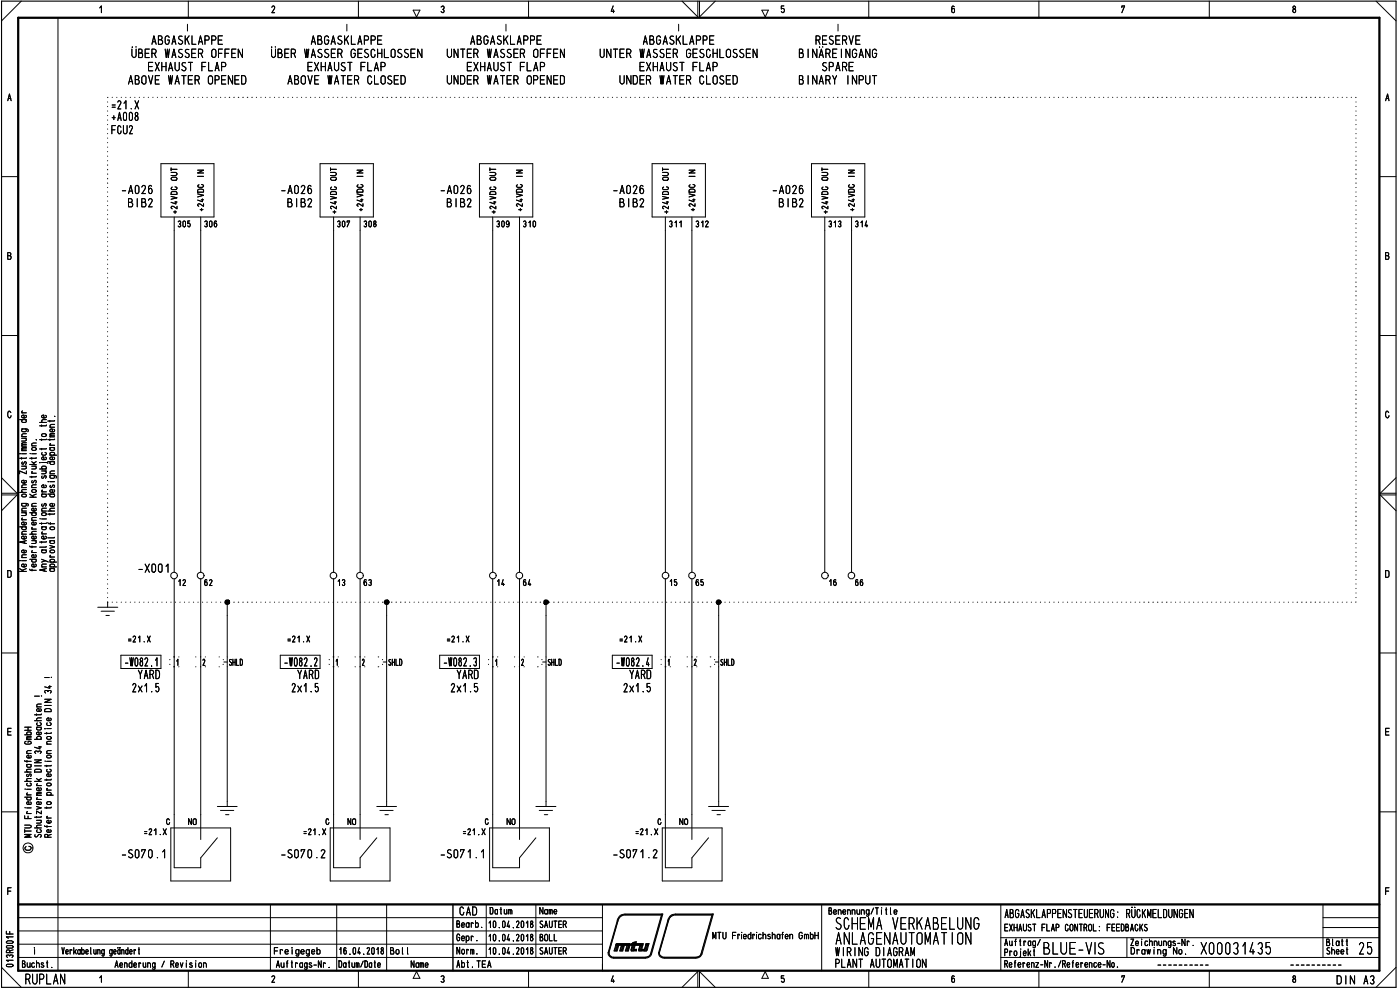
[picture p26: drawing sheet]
<svg xmlns="http://www.w3.org/2000/svg" width="420mm" height="297mm" viewBox="0 0 420 297" stroke-linecap="round" stroke-linejoin="round" font-family="sans-serif">
<defs><g id="words">
<text font-size="7.3" x="329.2" y="286.4">S</text>
<g font-size="5.3">
<text x="250.5" y="279">SO</text>
<text x="250.7" y="283.5">ABLAG-\AUTOldT 0</text>
<text x="312.9" y="286.4">3LU1-V</text>
</g>
<g font-size="4.6">
<text x="387.7" y="4">8</text>
<text x="39.4" y="17.4">UBER WASSER OFFEN</text>
<text x="45.4" y="13.5">ABGASKLAPPE</text>
<text x="81.3" y="17.4">ÜBER WASSER GESCHLOSSEN</text>
<text x="93.3" y="13.5">ABGASKLAPPE</text>
<text x="134" y="17.4">UNTER WASSER OFFEN</text>
<text x="141.1" y="13.5">ABGASKLAPPE</text>
<text x="179.9" y="17.4">UNTER WASSER GESCHLOSSEN</text>
<text x="192.9" y="13.5">ABGASKLAPPE</text>
<text x="239.6" y="17.4">BINÄREINGANG</text>
<text x="244.6" y="13.5">RESERVE</text>
<text x="44.3" y="21.4">EXHAUST FLAP</text>
<text x="92.1" y="21.4">EXHAUST FLAP</text>
<text x="139.9" y="21.4">EXHAUST FLAP</text>
<text x="191.7" y="21.4">EXHAUST FLAP</text>
<text x="246.5" y="21.4">SPARE</text>
<text x="38.4" y="25.4">ABOVE WATER OPENED</text>
<text x="86.2" y="25.4">ABOVE WATER CLOSED</text>
<text x="134" y="25.4">UNDER WATER OPENED</text>
<text x="185.9" y="25.4">UNDER WATER CLOSED</text>
<text x="239.6" y="25.4">BINARY INPUT</text>
<text x="32.8" y="32.9">.21.X</text>
<text x="415.7" y="30.4">A</text>
<text x="33.3" y="40.3">FCU2</text>
<text x="33.3" y="36.3">+A008</text>
<text x="36.2" y="58.3">-A026</text>
<text x="84" y="58.3">-A026</text>
<text x="131.9" y="58.3">-A026</text>
<text x="183.7" y="58.3">-A026</text>
<text x="231.5" y="58.3">-A026</text>
<text x="38.3" y="62.2">BIB2</text>
<text x="86.1" y="62.2">BIB2</text>
<text x="133.9" y="62.2">BIB2</text>
<text x="185.8" y="62.2">BIB2</text>
<text x="233.6" y="62.2">BIB2</text>
<text x="41.4" y="171.9">-X001</text>
<text x="37.2" y="200">1082.1</text>
<text x="41.3" y="203.8">YARD</text>
<text x="85" y="200">1082.2</text>
<text x="89.2" y="203.8">YARD</text>
<text x="132.9" y="200">1082.3</text>
<text x="137" y="203.8">YARD</text>
<text x="184.7" y="200">1082.4</text>
<text x="188.8" y="203.8">YARD</text>
<text x="39.5" y="207.8">2x1.5</text>
<text x="87.3" y="207.8">2x1.5</text>
<text x="135.1" y="207.8">2x1.5</text>
<text x="186.9" y="207.8">2x1.5</text>
<text x="137.8" y="274.7">CAD</text>
<text x="301.5" y="275.5">ABOASKLAPPENSTEUERUNG: RÜCKMELDUNGEN</text>
<text x="250.7" y="286.9">WIRING DIAGRAM</text>
<text x="250.4" y="290.4">PLANT AUTOMATION</text>
<text x="7.6" y="295.4">RUPLAN</text>
<text x="401" y="295.4">DIN A3//</text>
</g>
<g font-size="3.9">
<text x="36.2" y="257.6">-S070.1</text>
<text x="84" y="257.6">-S070.2</text>
<text x="131.9" y="257.6">-S071.1</text>
<text x="183.7" y="257.6">-S071.2</text>
<text x="387.8" y="294.9">8</text>
</g>
<g font-size="3.1">
<text x="81.2" y="4">2</text>
<text x="132" y="4">3</text>
<text x="183" y="4">4</text>
<text x="228.5" y="5">V'</text>
<text x="285.2" y="4">6</text>
<text x="336.3" y="4">7</text>
<text x="2.2" y="30.4">A</text>
<text x="53.2" y="68.2">305</text>
<text x="61.2" y="68.2">305</text>
<text x="101.1" y="68.2">307</text>
<text x="109" y="68.2">308</text>
<text x="148.9" y="68.2">309</text>
<text x="156.9" y="68.2">310</text>
<text x="200.7" y="68.2">311</text>
<text x="208.7" y="68.2">312</text>
<text x="248.5" y="68.2">313</text>
<text x="256.5" y="68.2">314</text>
<text x="2.2" y="78">B</text>
<text x="415.7" y="78">B</text>
<text x="2" y="173.4">D</text>
<text x="415.5" y="173.4">D</text>
<text x="53.2" y="175.9">12</text>
<text x="61.2" y="175.9">62</text>
<text x="101" y="175.9">13</text>
<text x="109" y="175.9">63</text>
<text x="148.9" y="175.9">14</text>
<text x="156.9" y="175.9">64</text>
<text x="200.7" y="175.9">15</text>
<text x="208.7" y="175.9">65</text>
<text x="248.5" y="175.9">16</text>
<text x="256.5" y="175.9">55</text>
<text x="67.2" y="181.5">•</text>
<text x="38.2" y="192.8">.21.X</text>
<text x="86.1" y="192.8">.21.X</text>
<text x="133.9" y="192.8">.21.X</text>
<text x="185.7" y="192.8">.21.X</text>
<text x="68.7" y="199.8">SHLD</text>
<text x="114.4" y="199.8">:-SHLD</text>
<text x="162.3" y="199.8">:-SHLD</text>
<text x="214.1" y="199.8">:-SHLD</text>
<text x="2" y="220.7">E</text>
<text x="415.5" y="220.7">E</text>
<text x="43" y="250.6">.21.X</text>
<text x="56.5" y="247.6">NO</text>
<text x="90.9" y="250.6">.21.X</text>
<text x="104.3" y="247.6">NO</text>
<text x="138.7" y="250.6">.21.X</text>
<text x="152" y="247.6">NO</text>
<text x="190.5" y="250.6">.21.X</text>
<text x="203.9" y="247.6">NO</text>
<text x="2" y="268.6">F</text>
<text x="415.5" y="268.6">F</text>
<text x="146.9" y="274.4">Datum</text>
<text x="161.9" y="274.4">Name</text>
<text x="248.6" y="274.5">Benennung/Title</text>
<text x="136.9" y="278.4">Bearb.</text>
<text x="146.3" y="278.5">10.04.2018</text>
<text x="161.9" y="278.5">SAUTER</text>
<text x="213.7" y="281.9">MTU Friedrichshafen GmbH</text>
<text x="301.3" y="279.5">EXHAUST FLAP CONTROL: FEEDBACKS</text>
<text x="18.4" y="286.4">Verkabelung geändert</text>
<text x="82.2" y="286.4">Freigegeb</text>
<text x="101.5" y="286.4">16.04.2018</text>
<text x="117" y="286.4">Bo</text>
<text x="122.1" y="286.4">l</text>
<text x="136.9" y="282.4">Gebr.</text>
<text x="137" y="286.4">Norm.</text>
<text x="146.3" y="282.4">10.04.2018</text>
<text x="146.3" y="286.4">10.04.2018</text>
<text x="161.9" y="286.4">SAUTER</text>
<text x="161.9" y="282.4">BOLL</text>
<text x="301.4" y="283.8">Auftrag/</text>
<text x="301.4" y="286.9">Projekt</text>
<text x="339.2" y="284">Zeichnungs-Nr. vn</text>
<text x="339.3" y="286.4">Draw ing No.</text>
<text x="398" y="283.9">Blatt</text>
<text x="398" y="286.4">Sheet</text>
<text x="6.5" y="290.4">Buchst.</text>
<text x="34.3" y="290.4">Aenderung / Revision</text>
<text x="82.8" y="290.4">Auf trags-Nr .</text>
<text x="101.5" y="290.4">Datum/Date</text>
<text x="123.2" y="290.4">Name</text>
<text x="136.9" y="290.4">Abt. TEA</text>
<text x="301.3" y="290.4">Referenz-Nr./Reference-No.</text>
<text x="81.4" y="294.9">2</text>
<text x="132.1" y="294.9">3</text>
<text x="183.3" y="294.9">4</text>
<text x="234.3" y="294.9">5</text>
<text x="285.4" y="294.9">6</text>
<text x="336.5" y="294.9">7</text>
</g>
<g font-size="2.8">
<text x="53.3" y="64.2" transform="rotate(-90 53.3 64.2)">+24VDC OUT</text>
<text x="101.1" y="64.2" transform="rotate(-90 101.1 64.2)">+24VDC OUT</text>
<text x="148.9" y="64.2" transform="rotate(-90 148.9 64.2)">+24VDC OUT</text>
<text x="200.7" y="64.2" transform="rotate(-90 200.7 64.2)">+24VDC OUT</text>
</g>
<g font-size="2.4">
<text x="6.2" y="126.9">o</text>
<text x="162.9" y="181.5">•</text>
<text x="13.7" y="227.6">0</text>
<text x="7.8" y="233.2">en</text>
</g>
<g font-size="1.5">
<text x="6.3" y="124">4-</text>
<text x="16.2" y="125.6">•</text>
<text x="6.3" y="129.7">C2)</text>
<text x="12.3" y="137.9">Q.)</text>
<text x="6.3" y="139.5">&lt;/)</text>
<text x="9.3" y="142.3">2-</text>
<text x="11.6" y="140.9">.22</text>
<text x="14.8" y="143.7">C27</text>
<text x="9.3" y="145">(/)</text>
<text x="9.3" y="146.5">C</text>
<text x="12.3" y="149.3">012</text>
<text x="14.1" y="145">.-</text>
<text x="6.3" y="152.1">C21 C</text>
<text x="8.7" y="154.9">'VJ</text>
<text x="12.3" y="153.5">C.0</text>
<text x="12.3" y="152.1">CfC</text>
<text x="5.5" y="159.1">12</text>
<text x="6.3" y="156.3">2.-</text>
<text x="9.3" y="156.7">C-</text>
<text x="9.3" y="159.1">2-</text>
<text x="12.3" y="161.9">0-</text>
<text x="12.3" y="159.1">C2</text>
<text x="12.3" y="160.4">2.</text>
<text x="16" y="161.9">,</text>
<text x="9.3" y="166">c-</text>
<text x="11.7" y="164.6">•-•</text>
<text x="6.3" y="168.8">-</text>
<text x="12.2" y="168.8">&gt;,22.</text>
<text x="14.7" y="170.3">0.</text>
<text x="214.6" y="181.5">•</text>
<text x="13.2" y="208.1">C,&quot;</text>
<text x="13.2" y="206.7">^-1-</text>
<text x="10" y="222">12</text>
<text x="13.9" y="217.8">4_,</text>
<text x="7.8" y="226.2">C</text>
<text x="10.1" y="226.2">r&gt;</text>
<text x="13.8" y="223.4">C</text>
<text x="13.8" y="226.2">C</text>
<text x="7.8" y="237.3">2.-</text>
<text x="10.8" y="236">4-</text>
<text x="13.8" y="238.8">0.</text>
<text x="13.8" y="236">0-•</text>
<text x="7.1" y="245.4">LL</text>
<text x="7.8" y="244.3">2-</text>
<text x="10.8" y="240.2">2-.</text>
<text x="7.2" y="250">•</text>
<text x="10.2" y="251.4">Cf)</text>
<text x="1.6" y="280.4">11-</text>
<text x="1.7" y="286">CC</text>
</g>
</g></defs>
<path d="M.5 .3h418.5v295.9h-418.5z" fill="none" stroke="#000" stroke-width=".34"/>
<path d="M5.5 5.3h408.5v286h-408.5zM5.5 271.4h408.5" fill="none" stroke="#000" stroke-width=".68"/>
<g fill="none" stroke="#000" stroke-width=".3">
<path d="M6.4 .3l-5.9 6M17.4 5.3v286M29.9 2.4l.5-.6v2M56.5 .3v5M107.6 .3v5M124 3h2l-1 2.1zM158.6 .3v5M204.7 .3l4.7 4.8v-4.8M209.9 .3v4.8l4.8-4.8M235.2 1.8h-.7v.9l.6-.2a.59 .59 0 0 1 .3 .8 .59 .59 0 0 1-.7 .3l-.2-.1M260.7 .3v5M311.8 .3v5"/>
<path d="M362.9 .3v5M413 .3l6 6M.5 53h5M414 53h5M.5 100.7h5M414 100.7h5M3.3 123.8a.48 .48 0 0 0-.6-.4 .48 .48 0 0 0-.4 .6v.7l.4 .6h.4l.2-.6M416.8 123.8a.48 .48 0 0 0-.6-.4 .48 .48 0 0 0-.4 .6v.7l.4 .6h.4l.3-.6M.5 148.5h4.6l-4.6 4.7M.5 143.3l4.6 4.7h-4.6M419 148.5h-4.8l4.8 4.7M419 143.3l-4.8 4.7h4.8"/>
<path d="M.5 195.9h5M414 195.9h5M.5 243.6h5M7.4 247.6h1.5l.5 .2-.1 .4-.4 .2h-1.5M7.4 249.3h2M8 242.4h1.4M9.4 250.4h-2l1.6 .4-1.6 .4h2M414 243.6h5M5.5 275.3h175.3M5.5 279.3h175.3M81.2 271.4v19.9M101 271.4v19.9"/>
<path d="M116 271.4v19.9M145.9 271.4v15.9M160.8 271.4v15.9M180.8 271.4v19.9M246.6 271.4v19.9M300.4 271.4v19.8M397 271.4v15.9M397 278.3h17M397 275.3h17M.5 290.2l5.9 6M1.9 282.6l.4-.3h1.2l.4 .5-.3 .2h-1.4zM2 283.9l1.6-.2 .3 .4-.3 .4h-1.4l-.3-.4z"/>
<path d="M2.1 289.4l1.5-.1a.38 .38 0 0 1 .3 .4 .38 .38 0 0 1-.4 .4l-1.4-.1-.2-.3zM2.2 287.3l-.3-.4a.55 .55 0 0 1 .5-.4 .55 .55 0 0 1 .5 .4 .48 .48 0 0 1 .6-.4 .48 .48 0 0 1 .4 .5l-.3 .3M3.9 288.1h-2l.6 .4M3.9 281.1h-2l.6 .4M5.5 287.3h175.3M5.5 283.3h175.3M29.9 293.4l.5-.6v1.9M56.5 291.3v4.9M107.6 291.3v4.9M125 291.5l1 2h-2zM158.6 291.3v4.9M204.7 296.2l4.7-4.7v4.7"/>
<path d="M209.9 296.2v-4.7l4.8 4.7M229.7 291.5l.9 2h-2zM260.7 291.3v4.9M300.4 287.3h113.6M300.4 281.3h113.6M311.8 291.3v4.9M338.2 281.3v6M362.9 291.3v4.9M419 290.2l-6 6"/>
<circle cx="8.4" cy="254.4" r="1.49"/>
</g>
<path d="M135.9 271.4v19.9" fill="none" stroke="#000" stroke-width=".42"/>
<g fill="none" stroke="#000" stroke-width=".3">
<path d="M7.4 219.1h2M7.4 218.2h2M8.4 218.2v.9M7.4 228.2l.1 .2h1.9M7.4 239.2h2M7.4 234.4h2M7.4 220.5h2M7.8 222.4l-.4 .4v.2l.4 .3 1.6-.2-.2-.6-.8-.1v.4M8 229.4h1.1l.3 .6-.3 .2-.9-.1-.2-.4 .3-.3M8 238.5h1.4M8 221.9h1.4M8.1 228.2v.5"/>
<path d="M8.3 237.9l-.3 .4 .3 .2M8.3 239.2l-.3 .2 .3 .6h.8l.3-.2v-.4l-.3-.2M8.3 220.5l-.3-.4 .3-.5 1.1 .2-.3 .7M9 234.9l.4 .2v.5l-.3 .2-.9-.1-.2-.2 .2-.5M9.2 226.7l.2 .2-.2 .5h-.9l-.3-.5 .7-.3v.8M9.4 233.6l-1.3 .1-.1 .5 .4 .2M9.4 230.8l-1.3 .1-.1 .5 .4 .2M9.4 221.4h-1.1l-.3 .2 .3 .3M9.4 221l-1.3 .1-.1 .1 .3 .2M9.4 229.4h-.2M7.4 247.6h1.5l.5 .2-.1 .4-.4 .2h-1.5M7.4 249.3h2"/>
<path d="M7.6 242.4h.1M8 242.4h1.4M9.2 240.6l.2 .3-.2 .5h-.9l-.3-.4 .1-.3 .6-.2v.9M9.4 250.4h-2l1.6 .4-1.6 .4h2"/>
</g>
<g fill="none" stroke="#000" stroke-width=".3">
<path d="M7.4 219.1h2M7.4 218.2h2M8.4 218.2v.9M10.4 216.2h2M10.4 208.9h1.4M11 218.2h1.1l.3 .6-.3 .2h-.8l-.3-.2 .3-.6M11 214.2v.4M11 212.1h1.4M12 216.8l.4 .4-.3 .5h-.8l-.3-.4 .2-.4M12.1 219.7l.3 .4-.4 .4-1-.2v-.5l.7-.2v.9M12.1 212.7l.3 .2-.3 .5h-.9l-.2-.5 .7-.3v.8M12.4 215.4l-1.3 .2-.1 .3 .4 .3"/>
<path d="M12.4 214.2l-.1 .3h-1.9M12.4 211.2l-1.2 .1-.2 .2 .2 .6M12.4 218.2l-.2 .1M7.4 228.2l.1 .2h1.9M7.4 239.2h2M7.4 234.4h2M7.4 220.5h2M7.8 222.4l-.4 .4v.2l.4 .3 1.6-.2-.2-.6-.8-.1v.4M8 229.4h1.1l.3 .6-.3 .2-.9-.1-.2-.4 .3-.3M8 238.5h1.4M8 221.9h1.4M8.1 228.2v.5"/>
<path d="M8.3 237.9l-.3 .4 .3 .2M8.3 239.2l-.3 .2 .3 .6h.8l.3-.2v-.4l-.3-.2M8.3 220.5l-.3-.4 .3-.5 1.1 .2-.3 .7M9 234.9l.4 .2v.5l-.3 .2-.9-.1-.2-.2 .2-.5M9.2 226.7l.2 .2-.2 .5h-.9l-.3-.5 .7-.3v.8M9.4 233.6l-1.3 .1-.1 .5 .4 .2M9.4 230.8l-1.3 .1-.1 .5 .4 .2M9.4 221.4h-1.1l-.3 .2 .3 .3M9.4 221l-1.3 .1-.1 .1 .3 .2M9.4 229.4h-.2M10.4 228h2l-2 .9h2M10.4 229.8h2"/>
<path d="M10.5 231.1l.3-.3h1.2l.4 .3v.5h-2zM11 233.6l1 .8M11.6 224.1h.8M12 223.9v.8l-1.6-.5M12.1 236.4l.3 .5-.4 .3-1-.1v-.5l.2-.2h.5v.8M12.4 238.2h-1.2l-.2 .2 .2 .3M12.4 237.7h-1.2l-.2 .3 .4 .2M12.4 233.6l-.8 .4M7.6 242.4h.1M9.2 240.6l.2 .3-.2 .5h-.9l-.3-.4 .1-.3 .6-.2v.9M10.4 248.4h2M11 242l1.4 .4-1.4 .4"/>
<path d="M11 246.1h1.4M11 244.9v.5M12 248.9l.4 .4-.3 .5-1.1-.2v-.3l.2-.3M12 246.1l.3 .2v.5l-1.3 .2M12.1 240.6l.3 .3-.3 .5h-.9l-.2-.4v-.3l.7-.2v.9M12.4 247.6h-1.3l-.1 .5 .4 .3M12.4 244.9l-.1 .3h-1.9M12.4 243.3v.9l-1.4-.9v.9"/>
</g>
<g fill="none" stroke="#000" stroke-width=".3">
<path d="M10.4 216.2h2M10.4 208.9h1.4M11 218.2h1.1l.3 .6-.3 .2h-.8l-.3-.2 .3-.6M11 214.2v.4M11 212.1h1.4M12 216.8l.4 .4-.3 .5h-.8l-.3-.4 .2-.4M12.1 219.7l.3 .4-.4 .4-1-.2v-.5l.7-.2v.9M12.1 212.7l.3 .2-.3 .5h-.9l-.2-.5 .7-.3v.8M12.5 208.9h.1M12.4 215.4l-1.3 .2-.1 .3 .4 .3M12.4 214.2l-.1 .3h-1.9M12.4 211.2l-1.2 .1-.2 .2 .2 .6"/>
<path d="M12.4 218.2l-.2 .1M10.4 228h2l-2 .9h2M10.4 229.8h2M10.5 231.1l.3-.3h1.2l.4 .3v.5h-2zM11 233.6l1 .8M11.6 224.1h.8M12 223.9v.8l-1.6-.5M12.1 236.4l.3 .5-.4 .3-1-.1v-.5l.2-.2h.5v.8M12.4 238.2h-1.2l-.2 .2 .2 .3M12.4 237.7h-1.2l-.2 .3 .4 .2M12.4 233.6l-.8 .4M10.4 248.4h2"/>
<path d="M11 242l1.4 .4-1.4 .4M11 246.1h1.4M11 244.9v.5M12 248.9l.4 .4-.3 .5-1.1-.2v-.3l.2-.3M12 246.1l.3 .2v.5l-1.3 .2M12.1 240.6l.3 .3-.3 .5h-.9l-.2-.4v-.3l.7-.2v.9M12.4 247.6h-1.3l-.1 .5 .4 .3M12.4 244.9l-.1 .3h-1.9M12.4 243.3v.9l-1.4-.9v.9"/>
</g>
<g fill="none" stroke="#000" stroke-width=".3">
<path d="M12.5 208.9h.1M13.4 212.9l.6-.3 1 .1 .4 .3v.5h-2zM13.4 209.8h2l-2 .9h2M13.4 211.7h2M13.4 203.3h1.4M13.5 218.6h.1M14 219.8v.4M14 218.6h1.4M15.1 215.5l.3 .2-.3 .5h-.8l-.3-.5 .4-.3h.3v.8M15.4 219.8v.2h-2M14 229.6v.4M14 233.8v.4"/>
<path d="M14 237.1h1.4M14.1 221.1h1.1l.2 .5-1 .2-.4-.2zM14.3 236.6h-.3l.3 .5M14.9 230.8l.5 .3-.4 .5h-.7l-.3-.2 .2-.5M15.1 232.2l.3 .3-.3 .5h-.8l-.3-.3 .1-.4 .6-.1v.8M15.4 233.8l-.1 .2h-1.9M15.4 229.6v.2h-2M13.4 247.7l.1 .3h1.9M14 245.4h1.4M14 242.1v.5M14.1 240.7l1.1-.1 .2 .5-1 .3-.4-.3zM14.1 247.7v.5"/>
<path d="M14.3 244.9l-.3 .1 .3 .4M14.4 251.2l-.2-.8-.8 .1v.7h2M15.1 249l.3 .4-.5 .4-.8-.2v-.5l.6-.2v.9M15.1 246.2l.3 .4-.5 .4-.8-.2v-.5l.6-.2v.9M15.4 242.1l-.1 .3h-1.9M15.4 250.4l-1 .3"/>
</g>
<g fill="none" stroke="#000" stroke-width=".3">
<path d="M13.4 212.9l.6-.3 1 .1 .4 .3v.5h-2zM13.4 209.8h2l-2 .9h2M13.4 211.7h2M13.4 203.3h1.4M13.5 218.6h.1M14 219.8v.4M14 218.6h1.4M15.1 215.5l.3 .2-.3 .5h-.8l-.3-.5 .4-.3h.3v.8M15.5 203.3h.1M15.4 219.8v.2h-2M14 229.6v.4M14 233.8v.4"/>
<path d="M14 237.1h1.4M14.1 221.1h1.1l.2 .5-1 .2-.4-.2zM14.3 236.6h-.3l.3 .5M14.9 230.8l.5 .3-.4 .5h-.7l-.3-.2 .2-.5M15.1 232.2l.3 .3-.3 .5h-.8l-.3-.3 .1-.4 .6-.1v.8M15.4 233.8l-.1 .2h-1.9M15.4 229.6v.2h-2M13.4 247.7l.1 .3h1.9M14 245.4h1.4M14 242.1v.5M14.1 240.7l1.1-.1 .2 .5-1 .3-.4-.3zM14.1 247.7v.5"/>
<path d="M14.3 244.9l-.3 .1 .3 .4M14.4 251.2l-.2-.8-.8 .1v.7h2M15.1 249l.3 .4-.5 .4-.8-.2v-.5l.6-.2v.9M15.1 246.2l.3 .4-.5 .4-.8-.2v-.5l.6-.2v.9M15.4 242.1l-.1 .3h-1.9M15.4 250.4l-1 .3"/>
</g>
<g fill="none" stroke="#000" stroke-width=".3">
<path d="M6 136.1h.1M6.5 137.3v.5M6.5 136.1h1.4M6.5 135.2h1.4M6.5 133.9h1.4M6.5 131.5h1.4M6.5 131h1.4M7.5 139.9l.4 .3-.1 .3-1.3 .2M7.5 131.5l.4 .3-.1 .4-1.3 .1M7.7 124.6l.2 .5-.4 .3-.9-.2v-.5l.6-.2v.9M7.9 137.3l-.1 .2h-1.9M7.9 134.7h-1.2l-.2 .3 .2 .2"/>
<path d="M7.9 134.3h-1.2l-.2 .2 .4 .2M7.9 133.3h-1.2l-.2 .3 .2 .3M7.9 132.8l-1.3 .1v.4h.3M7.9 130.1l-1.3 .2 .1 .7M8.9 139.4h2M9.5 136.1h1.4M9.5 137.3v.5M9.5 139.9h1.4M9.5 138.5l1 .9M10.5 139.9l.4 .3-.2 .4-1.2 .1M10.9 137.3v.2h-2M10.9 138.5l-.9 .4"/>
<path d="M11.9 126.7h2M12 138.8h.1M12.5 138.8h1.5l.4 .2M12.5 130.4l1-.3a.42 .42 0 0 1 .4 .5 .42 .42 0 0 1-.4 .4l-.8-.1zM12.5 127.5v.4M12.5 131.7v.5M12.5 134.5v.5M13.5 135.7l.4 .4-.3 .5-.9-.1-.2-.3 .2-.4M13.7 124.6l.2 .3-.1 .3-.9 .2a.45 .45 0 0 1-.4-.6 .45 .45 0 0 1 .7-.3v.9M13.9 134.5l-.1 .2h-1.9M13.9 131.7l-.1 .2h-1.9M13.9 127.5l-.1 .3h-1.9"/>
<path d="M13.9 125.9l-1.3 .2v.6h.3M5.9 147.7h2M6.5 153.8h1.4M6.5 153.3h1.4M6.5 146.3h1.4M6.6 148.4l.9-.1 .3 .1 .1 .4-1 .3-.3-.2zM7.5 153.8l.3 .2v.5l-1.3 .2M7.7 156.7l.2 .3-.2 .5h-1l-.2-.4 .1-.3 .6-.2v.9M7.7 144.2l.2 .4-.4 .3-.9-.1-.1-.4 .7-.3v.8M7.9 159.4l-1.3 .2 .1 .7M7.9 152.5l-1.3 .1 .1 .7M7.9 146.9l-1.3 .1-.1 .4 .4 .3"/>
<path d="M7.9 145.5l-1.3 .1 .1 .7M7.9 141.3v.9l-2-.9v.9M8.9 149.2h2M8.9 148.3l1.2 .9M9.5 147.2l.4-.3h.6l.4 .3v.2l-.2 .3h-.8zM9.5 142.9v.4M10.6 156.7l.3 .3-.3 .5h-.9l-.1-.7 .6-.2v.9M10.6 152.5l.3 .5-.4 .3-.8-.1-.2-.5 .2-.2h.5v.8M10.9 159.4l-1.3 .2-.1 .5 .4 .2M10.9 142.9v.2h-2M10.9 148.3l-1.3 .5M12.5 156.9v.4"/>
<path d="M12.5 155.7h1.4M12.5 147.6h1.4M12.6 154l.9-.2a.42 .42 0 0 1 .4 .5 .42 .42 0 0 1-.4 .4l-.8-.1zM12.7 142.8l-.2 .5a.51 .51 0 0 0 .6 0 .51 .51 0 0 0 .2-.6l.5 .1-.1 .7M12.7 147.1l-.2 .2 .3 .3M13.5 141.3a.42 .42 0 0 1 .4 .4 .42 .42 0 0 1-.4 .5h-1M13.7 145.5l.2 .3-.2 .5h-1l-.2-.5 .7-.3v.8M13.9 156.9l-.1 .2h-1.9M5.9 171.4h2M5.9 170.6l1.3 .8M6.5 168.2h1.4M6.5 167.3h1.4"/>
<path d="M6.5 160.3h1.4M7.3 162.4v.6M7.7 169.2l.2 .6-.4 .3-.9-.2-.1-.4 .2-.3h.5v.9M7.7 165.1l.2 .4-.4 .4-.9-.2v-.5l.6-.2v.9M7.7 160.9l.2 .5-.4 .3-.9-.2-.1-.4 .2-.2h.5v.8M7.9 166.5h-1.3l.1 .8M7.9 162.2l-2 .4 2 .5M7.9 170.6l-1.3 .5M8.9 170.8l.2 .3h1.8M8.9 163.8l.1 .3h1.9M8.9 160.3h2M8.9 167.8h2"/>
<path d="M9.5 162.2h1.4M9.6 163.8v.5M9.6 170.8v.5M9.8 167.8l-.3 .2v.5l.3 .2 1-.2 .1-.4-.4-.3M10.5 162.2l.4 .4-.2 .4-1.2 .1M10.6 169.2l.3 .6-.4 .3-.8-.1-.2-.5 .2-.3h.5v.9M10.6 166.5l.3 .5-.4 .3-.8-.1-.2-.5 .2-.2h.5v.8M10.6 160.9l.3 .5-.4 .3-.8-.1-.2-.5 .2-.2h.5v.8M12.5 165h1.1l.3 .4-.1 .3-.2 .2-.9-.1-.2-.4 .3-.4M12.5 170.1h1.4M12.5 162.5v.4M12.5 160.2h1.4"/>
<path d="M13.2 170.8v.6M13.9 170.6l-2 .4 2 .4M13.9 169.2h-1.2l-.2 .5 .2 .4M13.9 162.5l-.1 .1h-1.9M13.9 165l-.2 .1M15.5 203.3h.1M8.7 253.9a.6 .6 0 0 1 .7 .6 .6 .6 0 0 1-.6 .6h-.8l-.4-.3-.1-.5 .3-.3"/>
</g>
<g fill="none" stroke="#000" stroke-width=".3">
<path d="M8.9 139.4h2M9.1 136.1h.1M9.5 133.8h1.4M9.5 137.3v.5M9.5 139.9h1.4M9.5 138.5l1 .9M9.5 136.1h1.4M9.7 134.4h1l.2 .5-1 .2-.4-.2zM10.5 139.9l.4 .3-.2 .4-1.2 .1M10.9 132.9l-1.3 .2 .1 .7M10.9 132h.1M10.9 137.3v.2h-2"/>
<path d="M10.9 138.5l-.9 .4M8.9 149.2h2M8.9 148.3l1.2 .9M9.5 147.2l.4-.3h.6l.4 .3v.2l-.2 .3h-.8zM9.5 142.9v.4M10.6 156.7l.3 .3-.3 .5h-.9l-.1-.7 .6-.2v.9M10.6 152.5l.3 .5-.4 .3-.8-.1-.2-.5 .2-.2h.5v.8M10.9 159.4l-1.3 .2-.1 .5 .4 .2M10.9 142.9v.2h-2M10.9 148.3l-1.3 .5M8.9 170.8l.2 .3h1.8M8.9 163.8l.1 .3h1.9"/>
<path d="M8.9 167.8h2M8.9 160.3h2M9.5 162.2h1.4M9.6 163.8v.5M9.6 170.8v.5M9.8 167.8l-.3 .2v.5l.3 .2 1-.2 .1-.4-.4-.3M10.5 162.2l.4 .4-.2 .4-1.2 .1M10.6 169.2l.3 .6-.4 .3-.8-.1-.2-.5 .2-.3h.5v.9M10.6 166.5l.3 .5-.4 .3-.8-.1-.2-.5 .2-.2h.5v.8M10.6 160.9l.3 .5-.4 .3-.8-.1-.2-.5 .2-.2h.5v.8"/>
</g>
<g fill="none" stroke="#000" stroke-width=".3">
<path d="M56.3 7.3v2M104.1 7.3v2M151.8 7.3v2M203.7 7.3v2M251.5 7.3v2M44.5 29.2h.1M45.8 29.2h.1M47.2 29.2h.1M48.6 29.2h.1M49.9 29.2h.1M51.3 29.2h.1M52.6 29.2h.1"/>
<path d="M54 29.2h.1M55.3 29.2h.1M56.7 29.2h.1M58 29.2h.1M59.4 29.2h.1M60.7 29.2h.1M62.1 29.2h.1M63.5 29.2h.1M64.8 29.2h.1M66.2 29.2h.1M67.5 29.2h.1M68.8 29.2h.2"/>
<path d="M70.1 29.2h.2M71.5 29.2h.2M72.9 29.2h.1M74.2 29.2h.2M75.6 29.2h.1M76.9 29.2h.1M78.3 29.2h.1M79.6 29.2h.1M81 29.2h.1M82.3 29.2h.1M83.7 29.2h.1M85 29.2h.1"/>
<path d="M86.4 29.2h.1M87.8 29.2h.1M89.1 29.2h.1M90.5 29.2h.1M91.8 29.2h.1M93.2 29.2h.1M94.5 29.2h.1M95.9 29.2h.1M97.2 29.2h.1M98.6 29.2h.1M99.9 29.2h.1M101.3 29.2h.1"/>
<path d="M102.7 29.2h.1M104 29.2h.1M105.4 29.2h.1M106.7 29.2h.1M108.1 29.2h.1M109.4 29.2h.1M110.8 29.2h.1M112.1 29.2h.1M113.5 29.2h.1M114.8 29.2h.1M116.1 29.2h.2M117.5 29.2h.1"/>
<path d="M118.8 29.2h.2M120.2 29.2h.2M121.5 29.2h.2M122.9 29.2h.1M124.2 29.2h.1M125.6 29.2h.1M127 29.2h.1M128.3 29.2h.1M129.7 29.2h.1M131 29.2h.1M132.4 29.2h.1M133.7 29.2h.1"/>
<path d="M135.1 29.2h.1M136.4 29.2h.1M137.8 29.2h.1M139.1 29.2h.1M140.5 29.2h.1M141.9 29.2h.1M143.2 29.2h.1M144.6 29.2h.1M145.9 29.2h.1M147.3 29.2h.1M148.6 29.2h.1M150 29.2h.1"/>
<path d="M151.3 29.2h.1M152.7 29.2h.1M154.1 29.2h.1M155.4 29.2h.1M156.8 29.2h.1M158.1 29.2h.1M159.4 29.2h.2M160.7 29.2h.2M162.1 29.2h.2M163.4 29.2h.2M164.8 29.2h.2M166.2 29.2h.1"/>
<path d="M167.5 29.2h.2M168.9 29.2h.1M170.2 29.2h.1M171.6 29.2h.1M172.9 29.2h.1M174.3 29.2h.1M175.6 29.2h.1M177 29.2h.1M178.4 29.2h.1M179.7 29.2h.1M181.1 29.2h.1M182.4 29.2h.1"/>
<path d="M183.8 29.2h.1M185.1 29.2h.1M186.5 29.2h.1M187.8 29.2h.1M189.2 29.2h.1M190.5 29.2h.1M191.9 29.2h.1M193.3 29.2h.1M194.6 29.2h.1M196 29.2h.1M197.3 29.2h.1M198.7 29.2h.1"/>
<path d="M200 29.2h.1M201.4 29.2h.1M202.7 29.2h.1M204.1 29.2h.1M205.4 29.2h.1M206.7 29.2h.2M208.1 29.2h.1M209.4 29.2h.2M210.8 29.2h.1M212.1 29.2h.2M213.5 29.2h.1M214.8 29.2h.1"/>
<path d="M216.2 29.2h.1M217.6 29.2h.1M218.9 29.2h.1M220.3 29.2h.1M221.6 29.2h.1M223 29.2h.1M224.3 29.2h.1M225.7 29.2h.1M227 29.2h.1M228.4 29.2h.1M229.7 29.2h.1M231.1 29.2h.1"/>
<path d="M232.5 29.2h.1M233.8 29.2h.1M235.2 29.2h.1M236.5 29.2h.1M237.9 29.2h.1M239.2 29.2h.1M240.6 29.2h.1M241.9 29.2h.1M243.3 29.2h.1M244.6 29.2h.1M246 29.2h.1M247.4 29.2h.1"/>
<path d="M248.7 29.2h.1M250.1 29.2h.1M251.3 29.2h.2M252.7 29.2h.2M254 29.2h.2M255.4 29.2h.2M256.8 29.2h.1M258.1 29.2h.2M259.5 29.2h.1M260.8 29.2h.1M262.2 29.2h.1M263.5 29.2h.1"/>
<path d="M264.9 29.2h.1M266.2 29.2h.1M267.6 29.2h.1M268.9 29.2h.1M270.3 29.2h.1M271.7 29.2h.1M273 29.2h.1M274.4 29.2h.1M275.7 29.2h.1M277.1 29.2h.1M278.4 29.2h.1M279.8 29.2h.1"/>
<path d="M281.1 29.2h.1M282.5 29.2h.1M283.8 29.2h.1M285.2 29.2h.1M286.6 29.2h.1M287.9 29.2h.1M289.3 29.2h.1M290.6 29.2h.1M292 29.2h.1M293.3 29.2h.1M294.7 29.2h.1M296 29.2h.1"/>
<path d="M297.3 29.2h.2M298.7 29.2h.1M300 29.2h.2M301.4 29.2h.1M302.7 29.2h.2M304.1 29.2h.1M305.4 29.2h.1M306.8 29.2h.1M308.1 29.2h.1M309.5 29.2h.1M310.9 29.2h.1M312.2 29.2h.1"/>
<path d="M313.6 29.2h.1M314.9 29.2h.1M316.3 29.2h.1M317.6 29.2h.1M319 29.2h.1M320.3 29.2h.1M321.7 29.2h.1M323 29.2h.1M324.4 29.2h.1M325.8 29.2h.1M327.1 29.2h.1M328.5 29.2h.1"/>
<path d="M329.8 29.2h.1M331.2 29.2h.1M332.5 29.2h.1M333.9 29.2h.1M335.2 29.2h.1M336.6 29.2h.1M337.9 29.2h.1M339.3 29.2h.1M340.7 29.2h.1M342 29.2h.1M343.3 29.2h.2M344.6 29.2h.2"/>
<path d="M346 29.2h.2M347.3 29.2h.2M348.7 29.2h.2M350.1 29.2h.1M351.4 29.2h.1M352.8 29.2h.1M354.1 29.2h.1M355.5 29.2h.1M356.8 29.2h.1M358.2 29.2h.1M359.5 29.2h.1M360.9 29.2h.1"/>
<path d="M362.2 29.2h.1M363.6 29.2h.1M365 29.2h.1M366.3 29.2h.1M367.7 29.2h.1M369 29.2h.1M370.4 29.2h.1M371.7 29.2h.1M373.1 29.2h.1M374.4 29.2h.1M375.8 29.2h.1M377.1 29.2h.1"/>
<path d="M378.5 29.2h.1M379.9 29.2h.1M381.2 29.2h.1M382.6 29.2h.1M383.9 29.2h.1M385.3 29.2h.1M386.6 29.2h.1M388 29.2h.1M389.3 29.2h.1M390.6 29.2h.2M392 29.2h.1M393.3 29.2h.2"/>
<path d="M394.7 29.2h.1M396 29.2h.2M397.4 29.2h.1M398.7 29.2h.1M400.1 29.2h.1M401.4 29.2h.1M402.8 29.2h.1M404.2 29.2h.1M405.5 29.2h.1M406.9 29.2l.1 .1M407 30.6h.1M407 31.9v.1"/>
<path d="M407 33.3v.1M407 34.6v.1M407 36v.1M407 37.3v.1M407 38.7v.1M32.3 42.8h.1M32.3 44.1v.1M32.3 45.5v.1M32.3 46.8v.1M32.3 48.2v.1M32.3 49.4v.2M32.3 50.8v.2"/>
<path d="M32.3 52.2v.1M32.3 53.5v.2M32.3 54.9v.1M32.3 56.2v.1M32.3 57.6v.1M32.3 58.9v.1M48.3 49.1h15.9v16h-15.9zM59.3 58.2l1.8 .4-1.8 .5M59.3 51.1h1.8l-1.8 .8h1.8M59.3 52.9h1.8M59.4 57l1.2-.3 .5 .3v.7h-1.8zM60.4 59.9h.7"/>
<path d="M60.5 55.4l.6 .3-.4 .5-1.3-.2-.1-.2 .4-.3M60.7 59.7v.8l-1.4-.5M96.1 49.1h16v16h-16zM107.1 58.2l1.8 .4-1.8 .5M107.1 51.1h1.8l-1.8 .8h1.8M107.1 52.9h1.8M107.2 57l1.2-.3 .5 .3v.7h-1.8zM108.2 59.9h.7M108.3 55.4l.6 .3-.3 .5-1.4-.2-.1-.2 .4-.3M108.6 59.7v.8l-1.5-.5M143.9 49.1h16v16h-16zM155 58.2l1.8 .4-1.8 .5"/>
<path d="M155 51.1h1.8l-1.8 .8h1.8M155 52.9h1.8M155.2 56.9l1.1-.2 .4 .3 .1 .7h-1.8zM156.1 59.9h.7M156.2 55.4a.44 .44 0 0 1 .5 .3 .44 .44 0 0 1-.3 .5l-1.3-.2-.1-.3 .3-.2M156.4 59.7v.8l-1.4-.5M195.7 49.1h16v16h-16zM206.8 58.2l1.8 .4-1.8 .5M206.8 51.1h1.8l-1.8 .8h1.8M206.8 52.9h1.8M206.9 57l.4-.3h.8l.4 .3 .1 .7h-1.8zM207.9 59.9h.7"/>
<path d="M208 55.4a.44 .44 0 0 1 .6 .3 .44 .44 0 0 1-.4 .5l-1.3-.2-.1-.3 .3-.2M208.2 59.7v.8l-1.4-.5M243.5 49.1h16v16h-16zM246.7 58.9l1.8 .5-1.8 .4M246.7 57.7l.3-.2h1.1l.4 .3v.5h-1.8zM246.7 53.4l.3-.2h1a.47 .47 0 0 1 .5 .4 .47 .47 0 0 1-.5 .5h-1l-.3-.3zM246.7 51.7h1.3a.47 .47 0 0 1 .5 .5 .47 .47 0 0 1-.5 .5h-1.3M246.7 50.4v.8M246.7 50.8h1.8M247.8 56l.6 .2-.1 .6-1.5 .1-.1-.5 .3-.3M254.6 58.2l1.8 .4-1.8 .5M254.6 51.1h1.8l-1.8 .8h1.8"/>
<path d="M254.6 52.9h1.8M254.7 57l.4-.3 1 .1 .3 .3v.6h-1.8zM255.7 59.9h.7M255.8 55.4a.44 .44 0 0 1 .6 .3 .44 .44 0 0 1-.3 .5l-1.3-.1-.2-.4 .4-.2M256.1 59.7v.8l-1.5-.5M407 40v.1M407 41.4v.1M407 42.8h.1M407 44.1v.1M407 45.5v.1M407 46.8v.1M407 48.2v.1"/>
<path d="M407 49.4v.2M407 50.8v.2M407 52.2v.1M407 53.5v.2M407 54.9v.1M407 56.2v.1M407 57.6v.1M407 58.9v.1M32.3 60.3v.1M32.3 61.6v.1M32.3 63v.1M32.3 64.3v.1"/>
<path d="M32.3 65.7v.1M32.3 67.1h.1M32.3 68.4v.1M32.3 69.8h.1M32.3 71.1v.1M32.3 72.5v.1M32.3 73.8v.1M32.3 75.2v.1M32.3 76.5v.1M32.3 77.9v.1M32.3 79.2v.1M52.3 69.1v102.6"/>
<path d="M60.1 62.9h.8M60.2 69.1v102.6M60.5 62.6v.6M61.1 61.1v.8l-1-.7a.42 .42 0 0 0-.7 .1 .42 .42 0 0 0 .2 .6M100.1 69.1v102.6M107.9 62.9h.9M108.1 69.1v102.6M108.3 62.6v.6M108.9 61.1v.8l-1-.7a.42 .42 0 0 0-.7 .1 .42 .42 0 0 0 .3 .6M147.9 65.1v106.6M155.7 62.9h.9M155.9 69.1v102.6"/>
<path d="M156.2 62.6v.6M156.8 61.1v.8l-1.6-.8-.2 .5 .3 .3M199.7 65.1v106.6M207.5 62.9h.9M207.6 65.1v106.6M208 62.6v.6M208.6 61.1v.8l-1.5-.8-.3 .5 .3 .3M247.4 63.6h.9M247.5 65.1v106.6M247.7 60.6h.8M247.8 63.2v.8M248.1 60.5v.7l-1.4-.5"/>
<path d="M248.5 61.9v.8l-1.2-.8h-.5l-.1 .4 .3 .4M255.3 62.9h.9M255.6 69.1v102.6M255.8 62.6v.6M256.4 61.1v.8l-1.5-.8-.3 .5 .4 .3M407 60.3v.1M407 61.6v.1M407 63v.1M407 64.3v.1M407 65.7v.1M407 67.1h.1M407 68.4v.1"/>
<path d="M407 69.8h.1M407 71.1v.1M407 72.5v.1M407 73.8v.1M407 75.2v.1M407 76.5v.1M407 77.9v.1M407 79.2v.1M32.3 80.6v.1M32.3 82h.1M32.3 83.3v.1M32.3 84.6v.2"/>
<path d="M32.3 85.9v.2M32.3 87.3v.2M32.3 88.6v.2M32.3 90v.1M32.3 91.4h.1M32.3 92.7v.1M32.3 94.1h.1M32.3 95.4v.1M32.3 96.8v.1M32.3 98.1v.1M32.3 99.5v.1M407 80.6v.1"/>
<path d="M407 82h.1M407 83.3v.1M407 84.6v.2M407 85.9v.2M407 87.3v.2M407 88.6v.2M407 90v.1M407 91.4h.1M407 92.7v.1M407 94.1h.1M407 95.4v.1M407 96.8v.1"/>
<path d="M407 98.1v.1M407 99.5v.1M32.3 100.8v.1M32.3 102.2v.1M32.3 103.5v.1M32.3 104.9v.1M32.3 106.3h.1M32.3 107.6v.1M32.3 109v.1M32.3 110.3v.1M32.3 111.7v.1M32.3 113v.1"/>
<path d="M32.3 114.4v.1M32.3 115.7v.1M32.3 117.1v.1M32.3 118.4v.1M32.3 119.7v.2M407 100.8v.1M407 102.2v.1M407 103.5v.1M407 104.9v.1M407 106.3h.1M407 107.6v.1M407 109v.1"/>
<path d="M407 110.3v.1M407 111.7v.1M407 113v.1M407 114.4v.1M407 115.7v.1M407 117.1v.1M407 118.4v.1M407 119.7v.2M9.1 136.1h.1M9.5 133.8h1.4M9.7 134.4h1l.2 .5-1 .2-.4-.2zM10.9 132.9l-1.3 .2 .1 .7"/>
<path d="M10.9 132h.1M14.4 138.5h2M14.9 134.3h1.1l.4 .6-.4 .2h-.7l-.4-.2 .4-.6M14.9 126.2v.4M14.9 131.7v.5M14.9 136.6h2.1M14.9 133.6h1.5M14.9 131.1h1.5M14.9 128.2h1.5M15.2 133.1l-.3 .2 .4 .3M15.3 138.5l-.4 .4 .4 .5 .9-.1 .2-.4-.4-.4M15.4 136.6a.42 .42 0 0 1-.5-.5 .42 .42 0 0 1 .5-.4l1 .3v.3l-.4 .3"/>
<path d="M16.1 137.2l.3 .2-.3 .5h-.9l-.3-.5 .8-.3v.8M16.1 128.8l.3 .2-.3 .5h-.9l-.3-.5 .8-.3v.8M16.4 131.7l-.1 .2h-1.9M16.4 130.6h-1.2l-.3 .2 .3 .3M16.4 130h-1l-.5 .3 .5 .3M16.4 127.3l-1.3 .2 .1 .7M16.4 126.2l-.1 .1h-1.9M16.4 134.3l-.2 .1M32.3 121.1v.1M32.3 122.4v.2M32.3 123.8v.2M32.3 125.1v.1"/>
<path d="M32.3 126.5v.1M32.3 127.8v.1M32.3 129.2v.1M32.3 130.6h.1M32.3 131.9v.1M32.3 133.3h.1M32.3 134.6v.1M32.3 136v.1M32.3 137.3v.1M32.3 138.7v.1M407 121.1v.1M407 122.4v.2"/>
<path d="M407 123.8v.2M407 125.1v.1M407 126.5v.1M407 127.8v.1M407 129.2v.1M407 130.6h.1M407 131.9v.1M407 133.3h.1M407 134.6v.1M407 136v.1M407 137.3v.1M407 138.7v.1"/>
<path d="M14.4 156.8l.2 .3h1.8M14.4 153.3h2M14.9 154.1v.4M14.9 144.5h1.5M15 158.2l1-.1 .4 .2v.3l-.4 .3h-.6l-.4-.2zM15.1 156.8v.5M15.2 145.6l-.3 .4 .6 .3 .3-.8h.4l.2 .4-.3 .4M16.1 151.1l.3 .3-.3 .5h-.9l-.3-.3 .1-.4 .7-.2v.9M16.1 147l.3 .4-.4 .3-1-.1-.1-.4 .8-.3v.8M16.4 154.1l-.1 .2h-1.9M16.4 152.5l-1.3 .1-.2 .4 .5 .3M16.4 141.3l-1.3 .2 .1 .7"/>
<path d="M32.3 140v.1M32.3 141.4v.1M32.3 142.7v.1M32.3 144.1v.1M32.3 145.5h.1M32.3 146.8v.1M32.3 148.2v.1M32.3 149.5v.1M32.3 150.9v.1M32.3 152.1v.2M32.3 153.5v.2M32.3 154.9v.1"/>
<path d="M32.3 156.2v.2M32.3 157.6v.1M32.3 158.9v.1M407 140v.1M407 141.4v.1M407 142.7v.1M407 144.1v.1M407 145.5h.1M407 146.8v.1M407 148.2v.1M407 149.5v.1M407 150.9v.1"/>
<path d="M407 152.1v.2M407 153.5v.2M407 154.9v.1M407 156.2v.2M407 157.6v.1M407 158.9v.1M14.9 170.6h1.1l.4 .3-.1 .4-.3 .1-1-.1-.1-.4 .4-.3M14.9 163.7l1.5 .4-1.5 .4M14.9 162.2l1.3 .1 .1 .6-1 .2-.4-.4 .4-.5M14.9 170.1h2.1M14.9 167.1h1.5M15 165.2l1-.2 .3 .2 .1 .4-1 .3-.4-.2z"/>
<path d="M15.2 166.6l-.3 .3 .4 .2M16.4 161.2l-.1 .2h-1.9M32.3 160.3v.1M32.3 161.6v.1M32.3 163v.1M32.3 164.3v.1M32.3 165.7v.1M32.3 167v.1M32.3 168.4v.1M32.3 169.8h.1M32.3 171.1v.1M32.3 172.5v.1"/>
<path d="M32.3 173.8v.1M32.3 175.2v.1M32.3 176.5v.1M32.3 177.9v.1M32.3 179.2v.1M52.3 173.7v86.6h7.9v-2.9l5-6M60.2 173.7v78.2M100.1 173.7v86.6h8v-2.9l5-6M108.1 173.7v78.2M147.9 173.7v86.6h8v-2.9l4.9-6M155.9 173.7v78.2M199.7 173.7v86.6h7.9v-2.9l5-6"/>
<path d="M207.6 173.7v78.2M407 160.3v.1M407 161.6v.1M407 163v.1M407 164.3v.1M407 165.7v.1M407 167v.1M407 168.4v.1M407 169.8h.1M407 171.1v.1M407 172.5v.1M407 173.8v.1"/>
<path d="M407 175.2v.1M407 176.5v.1M407 177.9v.1M407 179.2v.1M29.3 182.2h6M30.4 183.4h3.9M31.8 184.7h1M32.3 180.6v1.6M32.3 180.7h.1M33.7 180.7h.1M35 180.7h.1M36.3 196.6h12"/>
<path d="M36.4 180.7h.1M37.7 180.7h.1M39.1 180.7h.1M40.4 180.7h.1M41.8 180.7h.1M43.1 180.7h.1M44.5 180.7h.1M45.8 180.7h.1M47.2 180.7h.1M48.6 180.7h.1M49.9 180.7h.1M50.9 199.3l.1 .1"/>
<path d="M51 197.9l-.1 .1M51.3 180.7h.1M52.1 197.1h.3M52.6 180.7h.1M53 198.4l.4-.6v1.8M53.6 197.1h.1M54 180.7h.1M55.3 180.7h.1M56.7 180.7h.1M58 180.7h.1M58.7 197.1h.1M59.4 180.7h.1"/>
<path d="M60.2 197.1h.1M60.7 180.7h.1M60.9 198.1l.4-.3 .2 .4-.6 1.4h.6M61.6 197.1h.1M62.1 180.7h.1M63.5 180.7h.1M64.8 180.7h.1M65.7 197.1h.1M66.2 180.7h.1M67 199.3l-.1 .1M67 197.9v.1M67.2 198.6h1"/>
<path d="M68.2 180.7v16.4M70.1 180.7h.2M71.5 180.7h.2M72.9 180.7h.1M74.2 180.7h.2M75.6 180.7h.1M76.9 180.7h.1M78.3 180.7h.1M79.6 180.7h.1M81 180.7h.1M82.3 180.7h.1M83.7 180.7h.1"/>
<path d="M84.1 196.6h12M85 180.7h.1M86.4 180.7h.1M87.8 180.7h.1M89.1 180.7h.1M90.5 180.7h.1M91.8 180.7h.1M93.2 180.7h.1M94.5 180.7h.1M95.9 180.7h.1M97.2 180.7h.1M98.6 180.7h.1"/>
<path d="M98.8 199.3v.1M98.8 197.9v.1M99.9 197.1h.3M99.9 180.7h.1M100.9 198.4l.3-.6v1.8M101.3 180.7h.1M101.5 197.1h.1M102.7 180.7h.1M104 180.7h.1M105.4 180.7h.1M106.6 197.1h.1M106.7 180.7h.1"/>
<path d="M108 197.1h.1M108.1 180.7h.1M108.8 198.1l.1-.3 .3 .1a1.73 1.73 0 0 1-.4 1.7h.5M109.4 197.1h.1M109.4 180.7h.1M110.8 180.7h.1M112.1 180.7h.1M113.5 197.1h.2M113.5 180.7h.1M114.8 180.7h.1M116 180.7v16.4M116.1 180.7h.2"/>
<path d="M117.5 180.7h.1M118.8 180.7h.2M120.2 180.7h.2M121.5 180.7h.2M122.9 180.7h.1M124.2 180.7h.1M125.6 180.7h.1M127 180.7h.1M128.3 180.7h.1M129.7 180.7h.1M131 180.7h.1M132 196.6h11.9"/>
<path d="M132.4 180.7h.1M133.7 180.7h.1M135.1 180.7h.1M136.4 180.7h.1M137.8 180.7h.1M139.1 180.7h.1M140.5 180.7h.1M141.9 180.7h.1M143.2 180.7h.1M144.6 180.7h.1M145.9 180.7h.1M146.6 199.3v.1"/>
<path d="M146.7 197.9l-.1 .1M147.3 180.7h.1M147.8 197.1h.2M148.6 180.7h.1M148.7 198.4l.4-.6v1.8M149.3 197.1h.1M150 180.7h.1M151.3 180.7h.1M152.7 180.7h.1M154.1 180.7h.1M154.4 197.1h.1M155.4 180.7h.1"/>
<path d="M155.8 197.1h.1M156.5 198.1l.3-.3 .3 .2-.6 1.6h.6M156.8 180.7h.1M157.3 197.1h.1M158.1 180.7h.1M159.4 180.7h.2M160.7 180.7h.2M161.3 197.1h.2M162.1 180.7h.2M163.9 180.7v16.4M164.8 180.7h.2M166.2 180.7h.1"/>
<path d="M167.5 180.7h.2M168.9 180.7h.1M170.2 180.7h.1M171.6 180.7h.1M172.9 180.7h.1M174.3 180.7h.1M175.6 180.7h.1M177 180.7h.1M178.4 180.7h.1M179.7 180.7h.1M181.1 180.7h.1M182.4 180.7h.1"/>
<path d="M183.8 196.6h11.9M183.8 180.7h.1M185.1 180.7h.1M186.5 180.7h.1M187.8 180.7h.1M189.2 180.7h.1M190.5 180.7h.1M191.9 180.7h.1M193.3 180.7h.1M194.6 180.7h.1M196 180.7h.1M197.3 180.7h.1"/>
<path d="M198.4 197.9v.1M198.4 199.3v.1M198.7 180.7h.1M199.6 197.1h.3M200 180.7h.1M200.5 198.4l.3-.6v1.8M201.1 197.1h.1M201.4 180.7h.1M202.7 180.7h.1M204.1 180.7h.1M205.4 180.7h.1M206.2 197.1h.1"/>
<path d="M206.7 180.7h.2M207.6 197.1h.1M208.1 180.7h.1M208.3 198.1l.3-.3 .3 .2-.6 1.6h.6M209.1 197.1h.1M209.4 180.7h.2M210.8 180.7h.1M212.1 180.7h.2M213.1 197.1h.2M213.5 180.7h.1M215.7 180.7v16.4M216.2 180.7h.1"/>
<path d="M217.6 180.7h.1M218.9 180.7h.1M220.3 180.7h.1M221.6 180.7h.1M223 180.7h.1M224.3 180.7h.1M225.7 180.7h.1M227 180.7h.1M228.4 180.7h.1M229.7 180.7h.1M231.1 180.7h.1M232.5 180.7h.1"/>
<path d="M233.8 180.7h.1M235.2 180.7h.1M236.5 180.7h.1M237.9 180.7h.1M239.2 180.7h.1M240.6 180.7h.1M241.9 180.7h.1M243.3 180.7h.1M244.6 180.7h.1M246 180.7h.1M247.4 180.7h.1M248.7 180.7h.1"/>
<path d="M250.1 180.7h.1M251.3 180.7h.2M252.7 180.7h.2M254 180.7h.2M255.4 180.7h.2M256.8 180.7h.1M258.1 180.7h.2M259.5 180.7h.1M260.8 180.7h.1M262.2 180.7h.1M263.5 180.7h.1M264.9 180.7h.1"/>
<path d="M266.2 180.7h.1M267.6 180.7h.1M268.9 180.7h.1M270.3 180.7h.1M271.7 180.7h.1M273 180.7h.1M274.4 180.7h.1M275.7 180.7h.1M277.1 180.7h.1M278.4 180.7h.1M279.8 180.7h.1M281.1 180.7h.1"/>
<path d="M282.5 180.7h.1M283.8 180.7h.1M285.2 180.7h.1M286.6 180.7h.1M287.9 180.7h.1M289.3 180.7h.1M290.6 180.7h.1M292 180.7h.1M293.3 180.7h.1M294.7 180.7h.1M296 180.7h.1M297.3 180.7h.2"/>
<path d="M298.7 180.7h.1M300 180.7h.2M301.4 180.7h.1M302.7 180.7h.2M304.1 180.7h.1M305.4 180.7h.1M306.8 180.7h.1M308.1 180.7h.1M309.5 180.7h.1M310.9 180.7h.1M312.2 180.7h.1M313.6 180.7h.1"/>
<path d="M314.9 180.7h.1M316.3 180.7h.1M317.6 180.7h.1M319 180.7h.1M320.3 180.7h.1M321.7 180.7h.1M323 180.7h.1M324.4 180.7h.1M325.8 180.7h.1M327.1 180.7h.1M328.5 180.7h.1M329.8 180.7h.1"/>
<path d="M331.2 180.7h.1M332.5 180.7h.1M333.9 180.7h.1M335.2 180.7h.1M336.6 180.7h.1M337.9 180.7h.1M339.3 180.7h.1M340.7 180.7h.1M342 180.7h.1M343.3 180.7h.2M344.6 180.7h.2M346 180.7h.2"/>
<path d="M347.3 180.7h.2M348.7 180.7h.2M350.1 180.7h.1M351.4 180.7h.1M352.8 180.7h.1M354.1 180.7h.1M355.5 180.7h.1M356.8 180.7h.1M358.2 180.7h.1M359.5 180.7h.1M360.9 180.7h.1M362.2 180.7h.1"/>
<path d="M363.6 180.7h.1M365 180.7h.1M366.3 180.7h.1M367.7 180.7h.1M369 180.7h.1M370.4 180.7h.1M371.7 180.7h.1M373.1 180.7h.1M374.4 180.7h.1M375.8 180.7h.1M377.1 180.7h.1M378.5 180.7h.1"/>
<path d="M379.9 180.7h.1M381.2 180.7h.1M382.6 180.7h.1M383.9 180.7h.1M385.3 180.7h.1M386.6 180.7h.1M388 180.7h.1M389.3 180.7h.1M390.6 180.7h.2M392 180.7h.1M393.3 180.7h.2M394.7 180.7h.1"/>
<path d="M396 180.7h.2M397.4 180.7h.1M398.7 180.7h.1M400.1 180.7h.1M401.4 180.7h.1M402.8 180.7h.1M404.2 180.7h.1M405.5 180.7h.1M407 180.6l-.1 .1M36.3 200.6h12M52.1 200.1h.3M53.6 200.1h.1"/>
<path d="M58.7 200.1h.1M60.2 200.1h.1M61.6 200.1h.1M65.7 200.1h.1M68.2 200.1v41.9M84.1 200.6h12M99.9 200.1h.3M101.5 200.1h.1M106.6 200.1h.1M108 200.1h.1M109.4 200.1h.1M113.5 200.1h.2"/>
<path d="M116 200.1v41.9M132 200.6h11.9M147.8 200.1h.2M149.3 200.1h.1M154.4 200.1h.1M155.8 200.1h.1M157.3 200.1h.1M161.3 200.1h.2M163.9 200.1v41.9M183.8 200.6h11.9M199.6 200.1h.3M201.1 200.1h.1"/>
<path d="M206.2 200.1h.1M207.6 200.1h.1M209.1 200.1h.1M213.1 200.1h.2M215.7 200.1v41.9M50.8 246l-.4-.4-.3 .3-.1 1a.48 .48 0 0 0 .5 .5 .48 .48 0 0 0 .4-.6M51.3 248.4h17.9v15.9h-17.9zM65.2 242h6M66.2 243.2h3.9M67.7 244.4h1M98.6 246l-.2-.3h-.4l-.2 1.2a.47 .47 0 0 0 .5 .5 .47 .47 0 0 0 .5-.6M99.1 248.4h18v15.9h-18z"/>
<path d="M113.1 242h5.9M114 243.2h4M115.5 244.4h1M146.4 246l-.1-.3h-.5l-.1 1.2a.44 .44 0 0 0 .4 .5 .44 .44 0 0 0 .4-.6M146.9 248.4h18v15.9h-18zM160.8 242h6M161.8 243.2h4M163.4 244.4h1M198.2 246l-.1-.3h-.4l-.2 1.2a.47 .47 0 0 0 .5 .5 .47 .47 0 0 0 .4-.6M198.8 248.4h17.9v15.9h-17.9zM212.6 242h6.1M213.7 243.2h3.9"/>
<path d="M215.2 244.4h1M187.6 274.5l-1.2 .4-.6 .6-3 10.3M187.6 274.6h10.9M198.6 274.2l-3.4 12.1-.4 .6-1 .3h-10l-.8-.5-.2-1M198.8 274.4h-11.2l-1.3 .4-.8 1.1-2.8 9.9M198.8 274.2l-3.4 12.1-.5 .6-.8 .4h-10.3l-.9-.6-.2-1M202.7 274.5l-1.2 .4-.5 .6-3.1 10.3M202.7 274.6h11M213.7 274.2l-3.3 12.1-.5 .6-1 .3h-10l-.7-.5-.3-1M213.9 274.4h-11.2a2.28 2.28 0 0 0-2.2 2l-2.7 9.4M213.9 274.2l-3.5 12.1M255.7 277.1h1.6"/>
<path d="M257.3 275.3v3.5M258.2 277.1h1.3M259.8 275.3h-1.6v3.5h1.5M260.6 278.8v-3.5l.8 2.8 .8-2.8v3.5M263.1 278.8l.8-3.5 .7 3.5M263.4 277.7h1M267.9 275.3l.8 3.5 .8-3.5M270.4 277.1h1.3M271.9 275.3h-1.5v3.5h1.5M272.8 277.1h.9a.92 .92 0 0 0 .7-.9 .92 .92 0 0 0-.7-.9h-.9v3.5M273.7 277.1l.7 1.7M275.2 275.3v3.5"/>
<path d="M275.9 276.6l.8 2.2M276.7 275.3l-1.5 2.2M277.7 278.8l.7-3.5 .8 3.5M277.9 277.7h1.1M280.1 276.9h.9a1.04 1.04 0 0 1 .7 .9 1.04 1.04 0 0 1-.5 1h-1.1v-3.5h.9l.3 .4v.9l-.3 .3M282.6 277.1h1.2M284.1 275.3h-1.5v3.5h1.5M285 275.3v3.5h1.5M287.4 275.3v2.7a.76 .76 0 0 0 .8 .8 .76 .76 0 0 0 .7-.8v-2.7M291.4 275.3v3.5l-1.5-3.5v3.5M291.4 279.8v3.5l-1.5-3.5v3.5M293.8 276a.72 .72 0 0 0-.8-.7 .72 .72 0 0 0-.7 .8v1.9a.68 .68 0 0 0 .4 .7 .68 .68 0 0 0 .7-.1l.4-1.5h-.6"/>
<path d="M10.4 284.4h.1M10.4 284.9v1.4M180.8 289.3v2h2M182.5 285.8l3-10.4a2.01 2.01 0 0 1 2.1-1.2h11.3l-3.4 12.1a1.74 1.74 0 0 1-1.7 1.1M182.5 285.7a1.57 1.57 0 0 0 1.6 1.7M184.1 287.5h9.7M184.8 283.6h4.3M184.9 283.3l.1-.2h4l.2 .2M184.9 283.3l-.6 2h.9l.5-1.7M184.9 283.3h4.3M184.9 283.4h4.2M185 283.5h4.1"/>
<path d="M185 283.2h4.1M185 283.6l-.6 1.7M185.2 283.6l-.5 1.7M185.4 283.6l-.5 1.7M185.5 283.6l-.5 1.7M186.5 283.6l-.5 1.7h.9l.5-1.7M186.6 283.6l-.5 1.7M186.9 283.6l-.5 1.7M187.1 283.6l-.5 1.7M187.2 283.6l-.5 1.7M188.3 283.6l-.5 1.7M188.6 283.6l-.5 1.7"/>
<path d="M188.8 283.6l-.5 1.7M188.9 283.6l-.5 1.7M189.2 283.3l-.6 2h-.9l.5-1.7M189.4 283.3h3.5M189.4 283.5h3.5M189.4 283.4h3.5M189.5 283.2h3.5M189.9 283.6l-.5 1.6M189.9 283h.9M189.9 282.9h.9M190 282.8h.9M190 283.6l-.5 1.7"/>
<path d="M190.3 284.8h.8l-.1 .5h-1.6l.5-2.5 1.1-.3-.9 2.8M190.3 283.6l-.5 1.7M190.3 284.9h.7M190.3 285h.7M190.3 285.1h.7M190.3 285.2h.7M190.4 282.7h.5M190.5 283.6l-.6 1.7M192.1 283.6l-.4 1.7h2.2M192.2 283.6l-.5 1.6M192.3 283.6l-.5 1.7M192.5 285.2h.8"/>
<path d="M192.6 284.8h.8M192.6 284.9h.8M192.6 285h.7M192.6 285.1h.7M192.6 283.6l-.5 1.7M192.7 283.6l-.5 1.7M192.9 283.6l-.4 1.7M193 283.1h-3.5l-.1 .5h3.5M193.1 283.1l-.2 .5M193.8 283.6h.8M193.8 283.6l-.5 1.7M193.8 283.3h.8"/>
<path d="M193.8 283.5h.8M193.8 283.4h.8M193.8 283.1v.5M193.9 283.1h.9l-.2 .5M193.9 283.2h.9M194 283.6l-.5 1.7M194.3 283.6l-.5 1.7M194.4 283.6l-.5 1.7M194.6 283.6l-.3 1.4-.4 .3M197.7 285.8l3-10.4a2.01 2.01 0 0 1 2-1.2h11.4l-3.4 12.1a1.74 1.74 0 0 1-1.8 1.1M197.7 285.7l.2 1.2 .9 .5h.5M197.8 285.7l.3 1 .8 .6h10.4l.7-.4 .5-.6"/>
<path d="M199.3 287.5h9.6M347.5 289.6h.9M349.1 289.6h.8M350.7 289.6h.8M352.3 289.6h.8M353.9 289.6h.8M355.5 289.6h.7M357.1 289.6h.7M358.6 289.6h.9M360.2 289.6h.8M360.5 282.8l1.6 3.5M361.8 289.6h.8"/>
<path d="M362.1 282.8l-1.6 3.5M363.1 283.1l.6-.3 .5 .5 .1 2.3a.68 .68 0 0 1-.7 .7 .68 .68 0 0 1-.7-.7zM365.5 283.1l.6-.3 .5 .5 .1 2.3a.68 .68 0 0 1-.6 .7 .68 .68 0 0 1-.7-.7zM368 283.1a.58 .58 0 0 1 .6-.3 .58 .58 0 0 1 .5 .5v2.4a.64 .64 0 0 1-.7 .6 .64 .64 0 0 1-.6-.7zM370.2 283.3l.5-.4a.86 .86 0 0 1 .9 .7 .86 .86 0 0 1-.6 1 .87 .87 0 0 1 .6 .9 .87 .87 0 0 1-.9 .8l-.5-.6M373 283.9l.7-1.1v3.5M376 282.8l-.9 2.8h1.4M376 284.9v1.4M377.6 283.3l.4-.4a.86 .86 0 0 1 .9 .7 .86 .86 0 0 1-.7 1 .87 .87 0 0 1 .6 .9 .87 .87 0 0 1-.7 .8l-.5-.6M381 282.8h-1.1v1.6a.69 .69 0 0 1 .7-.3 .69 .69 0 0 1 .6 .5l.1 .7-.4 1-.6-.1-.4-.5M387.4 289.6h.8M389 289.6h.8"/>
<path d="M390.5 289.6h.9M392.1 289.6h.9M393.7 289.6h.8M395.4 289.6h.7M396.9 289.6h.8M398.5 289.6h.7M400.1 289.6h.8M401.7 289.6h.8M408 283.5l.5-.7h.2a.94 .94 0 0 1 .4 1.4l-1.1 2.1h1.2M411.5 282.8h-1.1v1.6l.4-.3a1.14 1.14 0 0 1 .6 1.9l-.1 .3-.6-.1-.3-.5"/>
<circle cx="52.2" cy="172.7" r=".97"/>
<circle cx="60.3" cy="172.7" r="1"/>
<circle cx="100.1" cy="172.7" r=".97"/>
<circle cx="108" cy="172.7" r=".97"/>
<circle cx="147.9" cy="172.7" r=".97"/>
<circle cx="155.9" cy="172.7" r=".97"/>
<circle cx="199.7" cy="172.7" r=".97"/>
<circle cx="207.7" cy="172.7" r=".97"/>
<circle cx="247.6" cy="172.7" r=".97"/>
<circle cx="255.5" cy="172.7" r=".97"/>
</g>
<path d="M115.8 180.5l.4-.1v.5l-.4-.1zM215.5 180.4l.4 .1-.1 .4-.4-.1z" fill="none" stroke="#000" stroke-width="1.2"/>
<use href="#words"/>
</svg>
